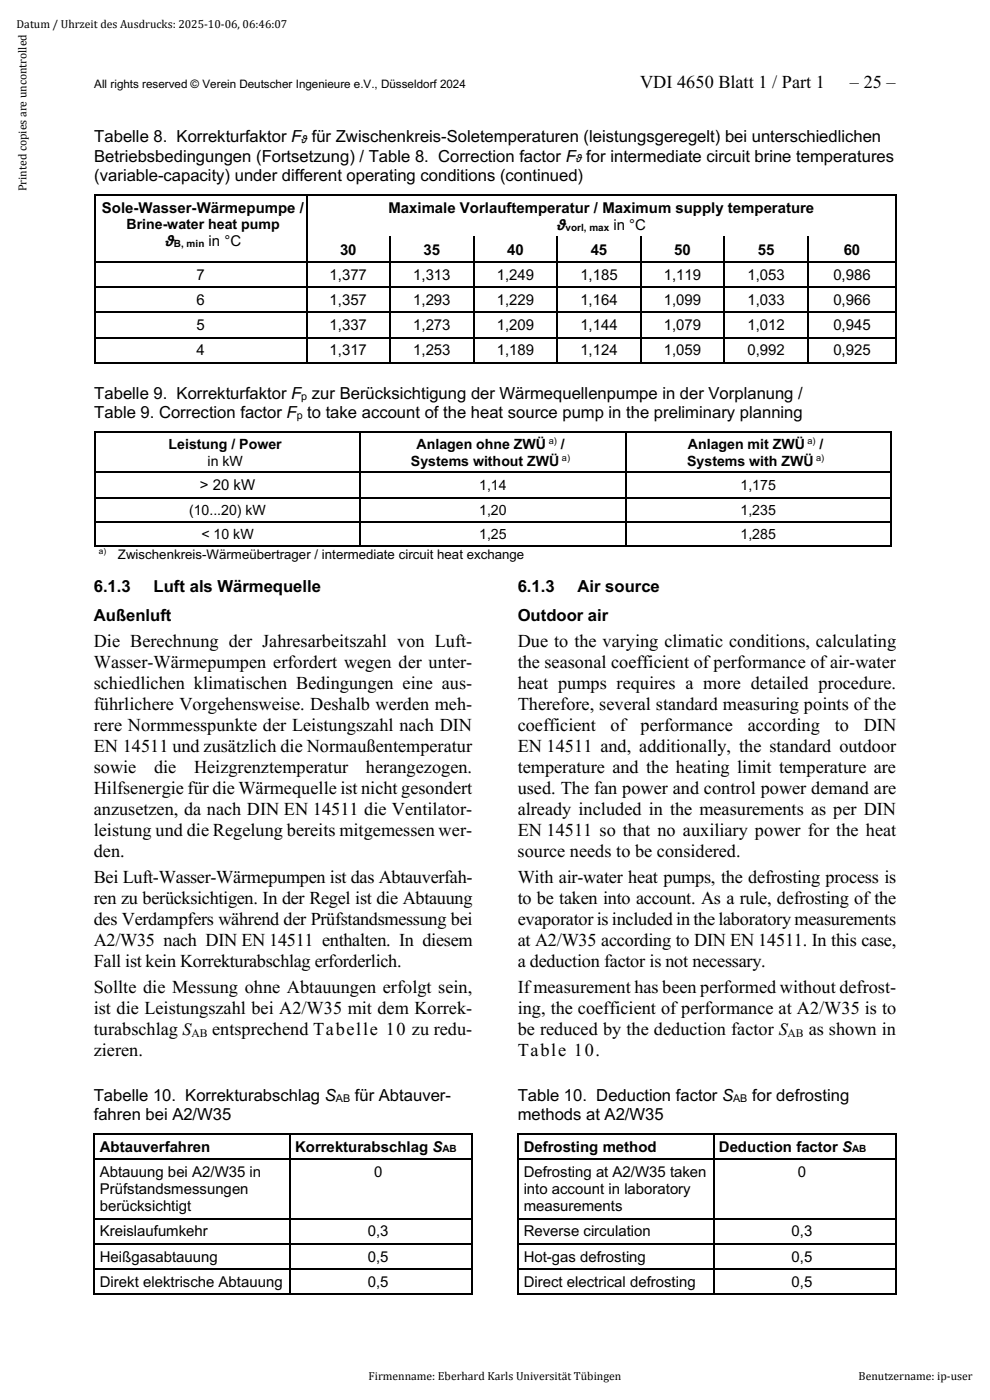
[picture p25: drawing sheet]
<svg xmlns="http://www.w3.org/2000/svg" width="210mm" height="297mm" viewBox="0 0 210 297" stroke-linecap="round" stroke-linejoin="round" font-family="sans-serif">
<defs><g id="words">
<g font-size="3.9">
<text x="135.8" y="18.6">VDI 4650 Blatt 1 / Part 1</text>
<text x="180.3" y="18.6">– 25 –</text>
<text x="19.9" y="137.2">Die Berechnung der Jahresarbeitszahl von Luft-</text>
<text x="109.8" y="137.2">Due to the varying climatic conditions, calculating</text>
<text x="19.9" y="141.6">Wasser-Wärmepumpen erfordert wegen der unter-</text>
<text x="109.8" y="141.6">the seasonal coefficient of performance of air-water</text>
<text x="19.9" y="146.1">schiedlichen klimatischen Bedingungen eine aus-</text>
<text x="109.8" y="146.1">heat pumps requires a more detailed procedure.</text>
<text x="19.9" y="150.6">führlichere Vorgehensweise. Deshalb werden meh-</text>
<text x="19.9" y="155">rere Normmesspunkte der Leistungszahl nach DIN</text>
<text x="109.8" y="150.6">Therefore, several standard measuring points of the</text>
<text x="109.8" y="155">coefficient</text>
<text x="129.5" y="155">of</text>
<text x="135.9" y="155">performance</text>
<text x="158.6" y="155">according</text>
<text x="177.1" y="155">to</text>
<text x="183.3" y="155">DIN</text>
<text x="19.9" y="159.5">EN 14511 und zusätzlich die Normaußentemperatur</text>
<text x="109.8" y="159.5">EN 14511 and, additionally, the standard outdoor</text>
<text x="19.9" y="163.9">sowie</text>
<text x="32.7" y="163.9">die</text>
<text x="41.2" y="163.9">Heizgrenztemperatur</text>
<text x="77.6" y="163.9">herangezogen.</text>
<text x="109.8" y="163.9">temperature and the heating limit temperature are</text>
<text x="19.9" y="168.4">Hilfsenergie für die Wärmequelle ist nicht gesondert</text>
<text x="19.9" y="172.9">anzusetzen, da nach DIN EN 14511 die Ventilator-</text>
<text x="109.8" y="168.4">used. The fan power and control power demand are</text>
<text x="109.8" y="172.9">already included in the measurements as per DIN</text>
<text x="19.9" y="177.3">leistung und die Regelung bereits mitgemessen wer-</text>
<text x="109.8" y="177.3">EN 14511 so that no auxiliary power for the heat</text>
<text x="19.9" y="181.8">den.</text>
<text x="109.8" y="181.8">source needs to be considered.</text>
<text x="19.9" y="191.8">ren zu berücksichtigen. In der Regel ist die Abtauung</text>
<text x="19.9" y="187.3">Bei Luft-Wasser-Wärmepumpen ist das Abtauverfah-</text>
<text x="109.8" y="191.8">to be taken into account. As a rule, defrosting of the</text>
<text x="109.8" y="187.3">With air-water heat pumps, the defrosting process is</text>
<text x="19.9" y="196.2">des Verdampfers während der Prüfstandsmessung bei</text>
<text x="109.8" y="196.2">evaporator is included in the laboratory measurements</text>
<text x="19.9" y="200.7">A2/W35 nach DIN EN 14511 enthalten. In diesem</text>
<text x="109.8" y="200.7">at A2/W35 according to DIN EN 14511. In this case,</text>
<text x="19.9" y="205.2">Fall ist kein Korrekturabschlag erforderlich.</text>
<text x="109.8" y="205.2">a deduction factor is not necessary.</text>
<text x="19.9" y="210.7">Sollte die Messung ohne Abtauungen erfolgt sein,</text>
<text x="19.9" y="215.1">ist die Leistungszahl bei A2/W35 mit dem Korrek-</text>
<text x="109.8" y="210.7">If measurement has been performed without defrost-</text>
<text x="109.8" y="215.1">ing, the coefficient of performance at A2/W35 is to</text>
<text x="19.9" y="219.6">turabschlag S</text>
<text x="45" y="219.6">entsprechend Tabelle 10 zu redu-</text>
<text x="109.8" y="219.6">be reduced by the deduction factor S</text>
<text x="171.6" y="219.6">as shown in</text>
<text x="19.9" y="224.1">zieren.</text>
<text x="109.8" y="224.1">Table 10.</text>
</g>
<g font-size="3.5">
<text x="20" y="34.3">Betriebsbedingungen (Fortsetzung) / Table 8. Correction factor F for intermediate circuit brine temperatures</text>
<text x="20" y="30.2">Tabelle 8. Korrekturfaktor F für Zwischenkreis-Soletemperaturen (leistungsgeregelt) bei unterschiedlichen</text>
<text x="20" y="38.3">(variable-capacity) under different operating conditions (continued)</text>
<text x="20" y="84.6">Tabelle 9. Korrekturfaktor F zur Berücksichtigung der Wärmequellenpumpe in der Vorplanung /</text>
<text x="20" y="88.7">Table 9. Correction factor F to take account of the heat source pump in the preliminary planning</text>
<text x="19.9" y="125.6">6.1.3</text>
<text x="32.6" y="125.6">Luft als Wärmequelle</text>
<text x="109.8" y="125.6">6.1.3</text>
<text x="122.5" y="125.6">Air source</text>
<text x="19.9" y="131.8">Außenluft</text>
<text x="109.8" y="131.8">Outdoor air</text>
<text x="19.9" y="233.5">Tabelle 10. Korrekturabschlag S</text>
<text x="75.3" y="233.5">für Abtauver-</text>
<text x="109.8" y="233.5">Table 10. Deduction factor S</text>
<text x="159.6" y="233.5">for defrosting</text>
<text x="19.9" y="237.6">fahren bei A2/W35</text>
<text x="109.8" y="237.6">methods at A2/W35</text>
</g>
<g font-size="3.2">
<text x="21.6" y="45.1">Sole-Wasser-Wärmepumpe /</text>
<text x="82.4" y="45.1">Maximale Vorlauftemperatur / Maximum supply temperature</text>
<text x="35" y="52.2">ϑ</text>
<text x="44.3" y="52.2">in °C</text>
<text x="118.1" y="48.8">ϑ</text>
<text x="130.2" y="48.8">in °C</text>
<text x="41.7" y="59.4">7</text>
<text x="69.9" y="59.4">1,377</text>
<text x="72.1" y="54.1">30</text>
<text x="87.7" y="59.4">1,313</text>
<text x="89.9" y="54.1">35</text>
<text x="105.4" y="59.4">1,249</text>
<text x="107.6" y="54.1">40</text>
<text x="123.1" y="59.4">1,185</text>
<text x="125.3" y="54.1">45</text>
<text x="140.8" y="59.4">1,119</text>
<text x="143" y="54.1">50</text>
<text x="158.6" y="59.4">1,053</text>
<text x="160.8" y="54.1">55</text>
<text x="176.8" y="59.4">0,986</text>
<text x="179" y="54.1">60</text>
<text x="41.7" y="64.8">6</text>
<text x="69.9" y="64.8">1,357</text>
<text x="87.7" y="64.8">1,293</text>
<text x="105.4" y="64.8">1,229</text>
<text x="123.1" y="64.8">1,164</text>
<text x="140.8" y="64.8">1,099</text>
<text x="158.6" y="64.8">1,033</text>
<text x="176.8" y="64.8">0,966</text>
<text x="41.7" y="70.1">5</text>
<text x="69.9" y="70.1">1,337</text>
<text x="87.7" y="70.1">1,273</text>
<text x="105.4" y="70.1">1,209</text>
<text x="123.1" y="70.1">1,144</text>
<text x="140.8" y="70.1">1,079</text>
<text x="158.6" y="70.1">1,012</text>
<text x="176.8" y="70.1">0,945</text>
<text x="41.7" y="75.4">4</text>
<text x="69.9" y="75.4">1,317</text>
<text x="87.7" y="75.4">1,253</text>
<text x="105.4" y="75.4">1,189</text>
<text x="123.1" y="75.4">1,124</text>
<text x="140.8" y="75.4">1,059</text>
<text x="158.6" y="75.4">0,992</text>
<text x="176.8" y="75.4">0,925</text>
<text x="42.4" y="104">&gt; 20 kW</text>
<text x="21.2" y="244.4">Abtauverfahren</text>
<text x="62.6" y="244.4">Korrekturabschlag S</text>
<text x="111.1" y="244.4">Defrosting method</text>
<text x="152.5" y="244.4">Deduction factor S</text>
<text x="21.2" y="249.7">Abtauung bei A2/W35 in</text>
<text x="79.4" y="249.7">0</text>
<text x="111.1" y="249.7">Defrosting at A2/W35 taken</text>
<text x="169.3" y="249.7">0</text>
<text x="21.2" y="253.3">Prüfstandsmessungen</text>
<text x="21.2" y="257">berücksichtigt</text>
<text x="111.1" y="253.3">into account in laboratory</text>
<text x="111.1" y="257">measurements</text>
<text x="21.2" y="262.3">Kreislaufumkehr</text>
<text x="78" y="262.3">0,3</text>
<text x="111.1" y="262.3">Reverse circulation</text>
<text x="168" y="262.3">0,3</text>
<text x="21.2" y="267.7">Heißgasabtauung</text>
<text x="78" y="267.7">0,5</text>
<text x="111.1" y="267.7">Hot-gas defrosting</text>
<text x="168" y="267.7">0,5</text>
<text x="21.2" y="273">Direkt elektrische Abtauung</text>
<text x="78" y="273">0,5</text>
<text x="111.1" y="273">Direct electrical defrosting</text>
<text x="168" y="273">0,5</text>
</g>
<g font-size="3">
<text x="26.8" y="48.6">Brine-water heat pump</text>
<text x="35.8" y="95.3">Leistung / Power</text>
<text x="88.4" y="95.3">Anlagen ohne ZWÜ</text>
<text x="119" y="95.3">/</text>
<text x="145.9" y="95.3">Anlagen mit ZWÜ</text>
<text x="173.9" y="95.3">/</text>
<text x="44" y="98.8">in kW</text>
<text x="87.2" y="98.8">Systems without ZWÜ</text>
<text x="145.8" y="98.8">Systems with ZWÜ</text>
<text x="101.7" y="103.9">1,14</text>
<text x="157.1" y="103.9">1,175</text>
<text x="40.1" y="109.2">(10...20) kW</text>
<text x="101.7" y="109.2">1,20</text>
<text x="157.1" y="109.2">1,235</text>
<text x="42.7" y="114.3">&lt; 10 kW</text>
<text x="101.7" y="114.3">1,25</text>
<text x="157.1" y="114.3">1,285</text>
</g>
<text font-size="2.8" x="25" y="118.5">Zwischenkreis-Wärmeübertrager / intermediate circuit heat exchange</text>
<g font-size="2.5">
<text x="3.5" y="6">Datum / Uhrzeit des Ausdrucks: 2025-10-06, 06:46:07</text>
<text x="20" y="18.6">All rights reserved © Verein Deutscher Ingenieure e.V., Düsseldorf 2024</text>
<text x="5.6" y="40.6" transform="rotate(-90 5.6 40.6)">Printed copies are uncontrolled</text>
<text x="40.6" y="220">AB</text>
<text x="167.1" y="220">AB</text>
<text x="78.2" y="292.8">Firmenname: Eberhard Karls Universität Tübingen</text>
<text x="182.2" y="292.8">Benutzername: ip-user</text>
</g>
<g font-size="2.3">
<text x="63.9" y="30.4">ϑ</text>
<text x="122.2" y="34.4">ϑ</text>
<text x="62.9" y="88.8">p</text>
<text x="63.9" y="84.8">p</text>
<text x="71.3" y="233.7">AB</text>
<text x="155.5" y="233.7">AB</text>
</g>
<g font-size="2.1">
<text x="36.9" y="52.4">B, min</text>
<text x="120" y="49">vorl, max</text>
<text x="93.9" y="244.4">AB</text>
<text x="180.8" y="244.4">AB</text>
</g>
<g font-size="1.9">
<text x="116.4" y="94.2">a)</text>
<text x="171.3" y="94.2">a)</text>
<text x="119.2" y="97.7">a)</text>
<text x="173.2" y="97.7">a)</text>
</g>
<text font-size="1.8" x="21" y="117.5">a)</text>
</g></defs>
<g fill="#000">
<path d="M20 41.2h.3v.3h-.3zM20 41.2h.3v.2h-.3zM20 50.2h.3v.2h-.3zM20 55.5h.3v.3h-.3zM64.9 41.4h.3v.1h-.3zM64.9 41.2h.3v.2h-.3zM64.9 50.2h.3v.2h-.3zM64.9 55.5h.3v.3h-.3zM82.7 50.2h.2v.2h-.2zM82.7 55.5h.2v.3h-.2zM100.4 50.2h.2v.2h-.2zM100.4 55.5h.2v.3h-.2z"/>
<path d="M118.1 50.2h.3v.2h-.3zM118.1 55.5h.3v.3h-.3zM135.8 50.2h.3v.2h-.3zM135.8 55.5h.3v.3h-.3zM153.6 50.2h.2v.2h-.2zM153.6 55.5h.2v.3h-.2zM171.3 50.2h.2v.2h-.2zM171.3 55.5h.2v.3h-.2zM190 41.2h.3v.3h-.3zM190 41.2h.3v.2h-.3zM190 50.2h.3v.2h-.3zM190 55.5h.3v.3h-.3z"/>
<path d="M20 60.8h.3v.3h-.3zM20 66.1h.3v.3h-.3zM20 71.5h.3v.3h-.3zM20 76.8h.3v.3h-.3zM64.9 60.8h.3v.3h-.3zM64.9 66.1h.3v.3h-.3zM64.9 71.5h.3v.3h-.3zM64.9 76.8h.3v.3h-.3zM82.7 60.8h.2v.3h-.2zM82.7 66.1h.2v.3h-.2zM82.7 71.5h.2v.3h-.2zM82.7 76.8h.2v.3h-.2z"/>
<path d="M100.4 60.8h.2v.3h-.2zM100.4 66.1h.2v.3h-.2zM100.4 71.5h.2v.3h-.2zM100.4 76.8h.2v.3h-.2zM118.1 60.8h.3v.3h-.3zM118.1 66.1h.3v.3h-.3zM118.1 71.5h.3v.3h-.3zM118.1 76.8h.3v.3h-.3zM135.8 60.8h.3v.3h-.3zM135.8 66.1h.3v.3h-.3zM135.8 71.5h.3v.3h-.3zM135.8 76.8h.3v.3h-.3z"/>
<path d="M153.6 60.8h.2v.3h-.2zM153.6 66.1h.2v.3h-.2zM153.6 71.5h.2v.3h-.2zM153.6 76.8h.2v.3h-.2zM171.3 60.8h.2v.3h-.2zM171.3 66.1h.2v.3h-.2zM171.3 71.5h.2v.3h-.2zM171.3 76.8h.2v.3h-.2zM190 60.8h.3v.3h-.3zM190 66.1h.3v.3h-.3zM190 71.5h.3v.3h-.3zM190 76.8h.3v.3h-.3z"/>
<path d="M20 91.5h.3v.3h-.3zM76.3 91.7h.3v.2h-.3zM76.3 91.5h.3v.3h-.3zM132.6 91.7h.2v.2h-.2zM132.6 91.5h.2v.3h-.2zM188.8 91.5h.3v.3h-.3zM20 100.1h.3v.3h-.3zM20 105.4h.3v.3h-.3zM20 110.6h.3v.2h-.3zM20 115.7h.3v.2h-.3zM76.3 100.1h.3v.3h-.3zM76.3 105.4h.3v.3h-.3z"/>
<path d="M76.3 110.6h.3v.2h-.3zM76.3 115.7h.3v.2h-.3zM132.6 100.1h.2v.3h-.2zM132.6 105.4h.2v.3h-.2zM132.6 110.6h.2v.2h-.2zM132.6 115.7h.2v.2h-.2zM188.8 100.1h.3v.3h-.3zM188.8 105.4h.3v.3h-.3zM188.8 110.6h.3v.2h-.3zM188.8 115.7h.3v.2h-.3zM19.9 240.4h.3v.3h-.3zM19.9 245.8h.3v.2h-.3z"/>
<path d="M19.9 258.4h.3v.3h-.3zM61.3 240.6h.3v.2h-.3zM61.3 240.4h.3v.3h-.3zM61.3 245.8h.3v.2h-.3zM61.3 258.4h.3v.3h-.3zM99.9 240.4h.3v.3h-.3zM99.9 245.8h.3v.2h-.3zM99.9 258.4h.3v.3h-.3zM109.9 240.4h.2v.3h-.2zM109.9 245.8h.2v.2h-.2zM109.9 258.4h.2v.3h-.2zM151.3 240.6h.2v.2h-.2z"/>
<path d="M151.3 240.4h.2v.3h-.2zM151.3 245.8h.2v.2h-.2zM151.3 258.4h.2v.3h-.2zM189.9 240.4h.2v.3h-.2zM189.9 245.8h.2v.2h-.2zM189.9 258.4h.2v.3h-.2zM19.9 263.7h.3v.3h-.3zM19.9 269h.3v.3h-.3zM19.9 274.4h.3v.2h-.3zM61.3 263.7h.3v.3h-.3zM61.3 269h.3v.3h-.3zM61.3 274.4h.3v.2h-.3z"/>
<path d="M99.9 263.7h.3v.3h-.3zM99.9 269h.3v.3h-.3zM99.9 274.4h.3v.2h-.3zM109.9 263.7h.2v.3h-.2zM109.9 269h.2v.3h-.2zM109.9 274.4h.2v.2h-.2zM151.3 263.7h.2v.3h-.2zM151.3 269h.2v.3h-.2zM151.3 274.4h.2v.2h-.2zM189.9 263.7h.2v.3h-.2zM189.9 269h.2v.3h-.2zM189.9 274.4h.2v.2h-.2z"/>
</g>
<g fill="none" stroke="#000" stroke-width=".25">
<path d="M20.2 41.5v8.7M20.2 50.4v5.1M20.2 55.8v5M20.3 41.3h44.6M20.3 55.6h44.6M65 41.5v8.7M65 50.4v5.1M65 55.8v5M65.2 41.3h124.8M65.2 55.6h17.5M82.8 50.4v5.1M82.8 55.8v5"/>
<path d="M82.9 55.6h17.5M100.5 50.4v5.1M100.5 55.8v5M100.6 55.6h17.5M118.2 50.4v5.1M118.2 55.8v5M118.4 55.6h17.4M136 50.4v5.1M136 55.8v5M136.1 55.6h17.5M153.7 50.4v5.1M153.7 55.8v5"/>
<path d="M153.8 55.6h17.5M171.4 50.4v5.1M171.4 55.8v5M171.5 55.6h18.5M190.2 41.5v8.7M190.2 50.4v5.1M190.2 55.8v5M20.2 61.1v5M20.2 66.4v5.1M20.2 71.8v5M20.3 60.9h44.6M20.3 66.3h44.6"/>
<path d="M20.3 71.6h44.6M20.3 76.9h44.6M65 61.1v5M65 66.4v5.1M65 71.8v5M65.2 60.9h17.5M65.2 66.3h17.5M65.2 71.6h17.5M65.2 76.9h17.5M82.8 61.1v5M82.8 66.4v5.1M82.8 71.8v5"/>
<path d="M82.9 60.9h17.5M82.9 66.3h17.5M82.9 71.6h17.5M82.9 76.9h17.5M100.5 61.1v5M100.5 66.4v5.1M100.5 71.8v5M100.6 60.9h17.5M100.6 66.3h17.5M100.6 71.6h17.5M100.6 76.9h17.5M118.2 61.1v5"/>
<path d="M118.2 66.4v5.1M118.2 71.8v5M118.4 60.9h17.4M118.4 66.3h17.4M118.4 71.6h17.4M118.4 76.9h17.4M136 61.1v5M136 66.4v5.1M136 71.8v5M136.1 60.9h17.5M136.1 66.3h17.5M136.1 71.6h17.5"/>
<path d="M136.1 76.9h17.5M153.7 61.1v5M153.7 66.4v5.1M153.7 71.8v5M153.8 60.9h17.5M153.8 66.3h17.5M153.8 71.6h17.5M153.8 76.9h17.5M171.4 61.1v5M171.4 66.4v5.1M171.4 71.8v5M171.5 60.9h18.5"/>
<path d="M171.5 66.3h18.5M171.5 71.6h18.5M171.5 76.9h18.5M190.2 61.1v5M190.2 66.4v5.1M190.2 71.8v5M20.2 91.8v8.3M20.3 91.7h56M76.5 91.8v8.3M76.6 91.7h56M132.7 91.8v8.3M132.8 91.7h56"/>
<path d="M189 91.8v8.3M20.2 100.4v5M20.2 105.7v4.9M20.2 110.8v4.9M20.3 100.2h56M20.3 105.6h56M20.3 110.7h56M20.3 115.8h56M76.5 100.4v5M76.5 105.7v4.9M76.5 110.8v4.9M76.6 100.2h56"/>
<path d="M76.6 105.6h56M76.6 110.7h56M76.6 115.8h56M132.7 100.4v5M132.7 105.7v4.9M132.7 110.8v4.9M132.8 100.2h56M132.8 105.6h56M132.8 110.7h56M132.8 115.8h56M189 100.4v5M189 105.7v4.9"/>
<path d="M189 110.8v4.9M20 240.7v5.1M20 246v12.4M20 258.7v5M20.2 240.6h41.1M20.2 245.9h41.1M20.2 258.5h41.1M61.4 240.7v5.1M61.4 246v12.4M61.4 258.7v5M61.6 240.6h38.3M61.6 245.9h38.3"/>
<path d="M61.6 258.5h38.3M100.1 240.7v5.1M100.1 246v12.4M100.1 258.7v5M110 240.7v5.1M110 246v12.4M110 258.7v5M110.1 240.6h41.2M110.1 245.9h41.2M110.1 258.5h41.2M151.4 240.7v5.1M151.4 246v12.4"/>
<path d="M151.4 258.7v5M151.5 240.6h38.4M151.5 245.9h38.4M151.5 258.5h38.4M190 240.7v5.1M190 246v12.4M190 258.7v5M20 264v5M20 269.3v5.1M20.2 263.8h41.1M20.2 269.2h41.1M20.2 274.5h41.1"/>
<path d="M61.4 264v5M61.4 269.3v5.1M61.6 263.8h38.3M61.6 269.2h38.3M61.6 274.5h38.3M100.1 264v5M100.1 269.3v5.1M110 264v5M110 269.3v5.1M110.1 263.8h41.2M110.1 269.2h41.2M110.1 274.5h41.2"/>
<path d="M151.4 264v5M151.4 269.3v5.1M151.5 263.8h38.4M151.5 269.2h38.4M151.5 274.5h38.4M190 264v5M190 269.3v5.1"/>
</g>
<use href="#words"/>
</svg>
